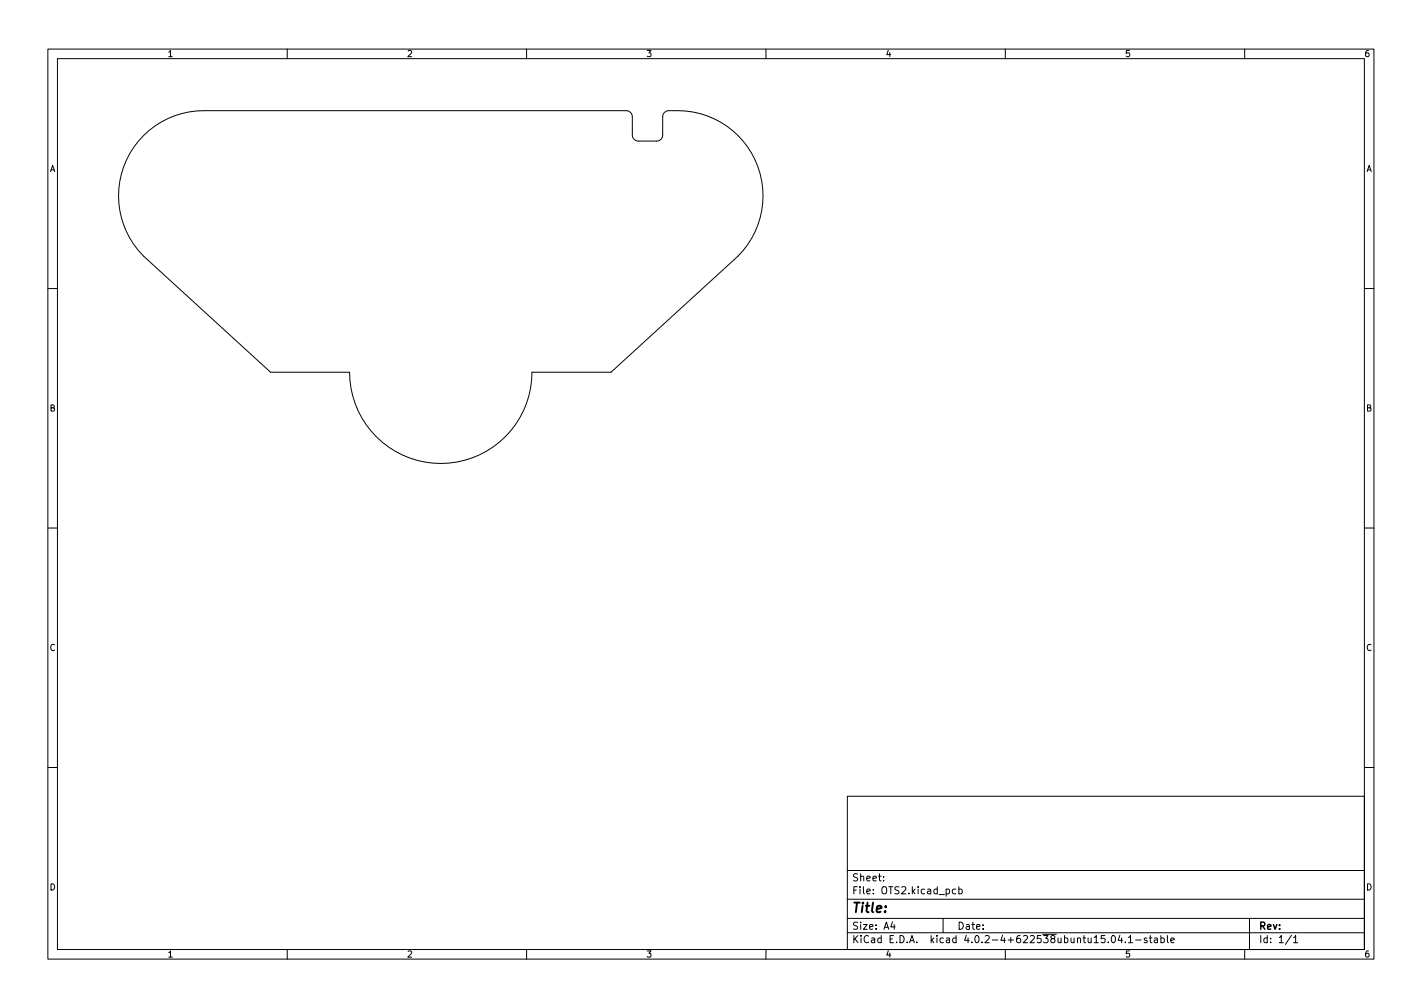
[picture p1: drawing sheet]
<svg xmlns="http://www.w3.org/2000/svg" width="297mm" height="210mm" viewBox="0 0 297 210" stroke-linecap="round" stroke-linejoin="round" font-family="sans-serif">
<defs><g id="words">
<text font-size="2.8" x="178" y="190.6">Title:</text>
<g font-size="2.1">
<text x="178" y="184">Sheet:</text>
<text x="178" y="186.7">File: OTS2.kicad_pcb</text>
<text x="178" y="196.9">KiCad E.D.A. kicad 4.0.2-4+622538ubuntu15.04.1-stable</text>
<text x="178" y="194.1">Size: A4</text>
<text x="200" y="194.1">Date:</text>
<text x="263" y="194.1">Rev:</text>
<text x="263" y="196.9">Id: 1/1</text>
</g>
<g font-size="1.8">
<text x="35" y="11.9">1</text>
<text x="85" y="11.9">2</text>
<text x="135" y="11.9">3</text>
<text x="185" y="11.9">4</text>
<text x="235" y="11.9">5</text>
<text x="285" y="11.9">6</text>
<text x="10.3" y="35.9">A</text>
<text x="285.3" y="35.9">A</text>
<text x="10.3" y="85.9">B</text>
<text x="285.3" y="85.9">B</text>
<text x="10.3" y="135.9">C</text>
<text x="285.3" y="135.9">C</text>
<text x="10.3" y="185.9">D</text>
<text x="285.3" y="185.9">D</text>
<text x="35" y="199.9">1</text>
<text x="85" y="199.9">2</text>
<text x="135" y="199.9">3</text>
<text x="185" y="199.9">4</text>
<text x="235" y="199.9">5</text>
<text x="285" y="199.9">6</text>
</g>
</g></defs>
<g fill="none" stroke="#000" stroke-width=".21">
<path d="M10 10.2h277v190.1h-277zM12 12.2h273v186.1h-273zM60 10.2v2M110 10.2v2M160 10.2v2M210 10.2v2M260 10.2v2M30 28.3a17.8 17.8 0 0 1 12.5-5.2h88.3a1.27 1.27 0 0 1 1.3 1.3v3.8a1.27 1.27 0 0 0 1.2 1.3h3.9a1.27 1.27 0 0 0 1.2-1.3v-3.8a1.27 1.27 0 0 1 1.3-1.3 17.9 17.9 0 0 1 17.9 10.1 17.9 17.9 0 0 1-3.4 20.3l-26.6 24.2h-16.5a19 19 0 0 1-19 19.1 19 19 0 0 1-19.1-19.1h-16.5l-26.5-24.2a17.8 17.8 0 0 1 0-25.2zM10 60.2h2M285 60.2h2M10 110.2h2M285 110.2h2"/>
<path d="M10 160.2h2M177 166.3h108v32h-108zM285 160.2h2M60 198.3v2M110 198.3v2M160 198.3v2M177 194.8h108M177 191.8h108M177 187.8h108M177 181.8h108M184.6 183.8v.1M184.6 183v.1"/>
<path d="M186.4 192.5l-.3 1h.9M186.8 193v1M197 191.8v3M199.6 185.7l-.4-.1-.3 .3 .2 .7h.5M200.3 185.7l.4-.1 .3 .3-.1 .7h-.6M200.3 185.1v1.5M210 198.3v2M232.3 195.5l.2-.2a.8 .8 0 0 1 .5 .8 .8 .8 0 0 1-.5 .7l-.2-.1-.2-.4zM233.9 195.3l-.3 1h.9M234.3 195.8v1M235.1 196.7v.1M235.7 195.8l.4-.5v1.5"/>
<path d="M235.7 196.8h.9M237.2 196.3h1.2M239.6 195.9l-.4-.1-.2 .2 .1 .3 .5 .1v.4h-.6M240.1 195.8h.5M240.3 195.3v1.3l.3 .2M241.1 195.9h.6l.1 .9M241.8 196.2l-.5 .1-.2 .2 .2 .3h.5M242.5 195.9l.4-.1 .3 .3-.1 .7h-.6M242.5 195.3v1.5M243.9 195.3v1.3l.2 .2M244.6 196.3l.7-.1-.1-.3-.4-.1-.2 .2v.8h.6M260 198.3v2"/>
<path d="M261 191.8v6.5M269.8 195.3l-1.3 1.9M270.2 195.8l.4-.5v1.5M270.2 196.8h.9"/>
</g>
<use href="#words"/>
</svg>
